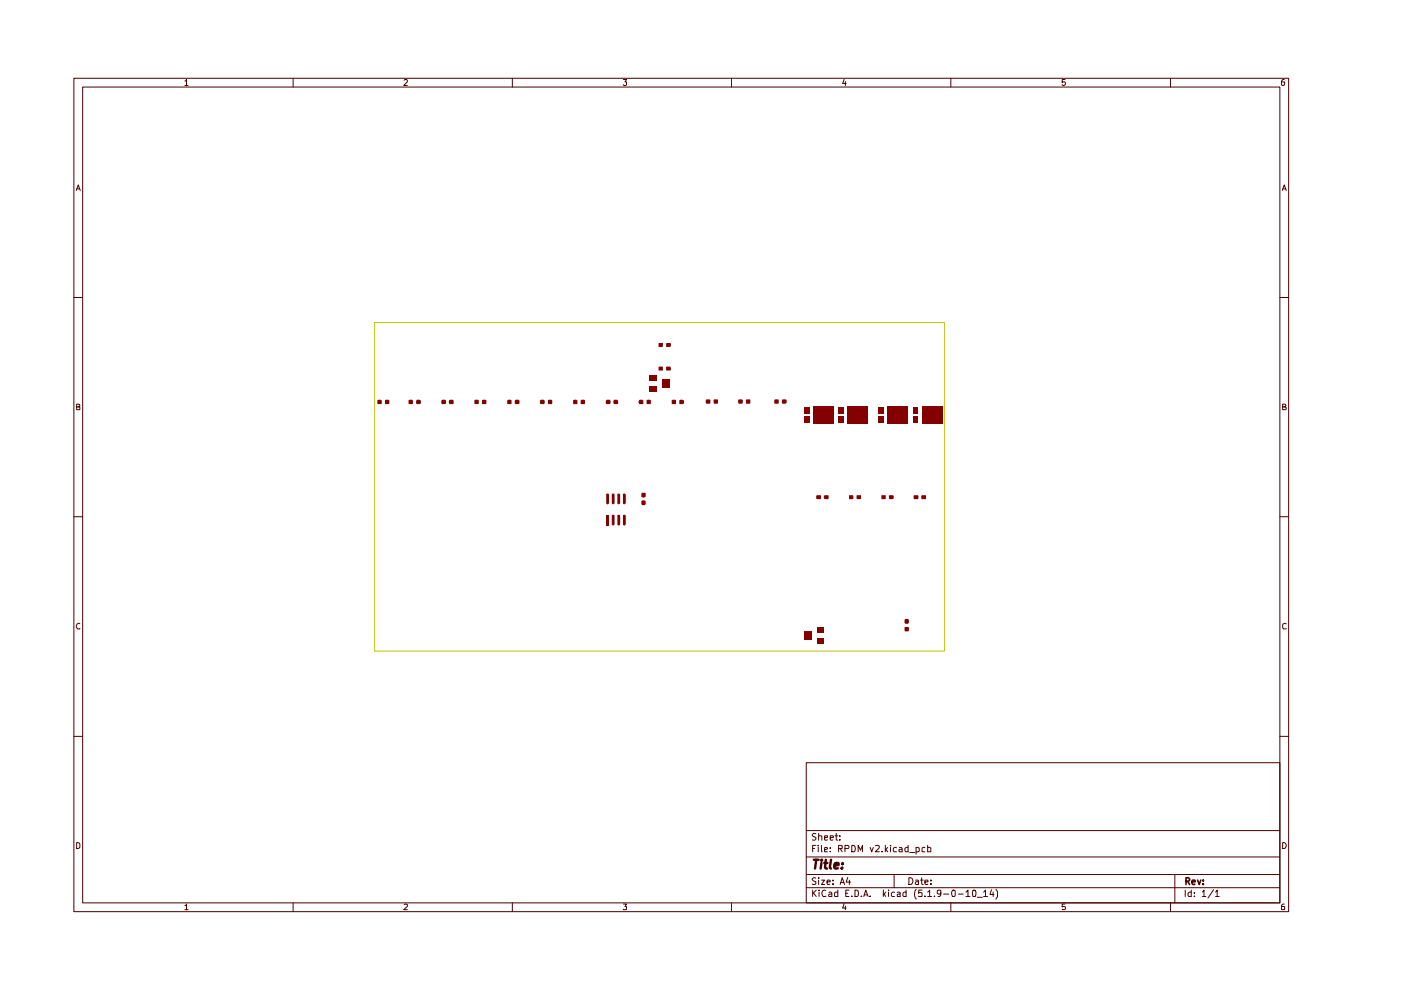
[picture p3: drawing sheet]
<svg xmlns="http://www.w3.org/2000/svg" width="297mm" height="210mm" viewBox="0 0 297 210" stroke-linecap="round" stroke-linejoin="round" font-family="sans-serif">
<g fill="none" stroke="#480000" stroke-width=".21">
<path d="M15.7 16.6h257.5v176.7h-257.5zM17.5 18.5h253.9v172.9h-253.9zM39.2 17.2l.3-.4v1.3M39.2 18.1h.7M62.1 16.6v1.9M85.7 17l.2-.2h.3l.2 .2v.4l-.8 .7h.8M108.6 16.6v1.9M132.2 16.8h.6l-.3 .6h.3v.5l-.1 .2h-.4l-.1-.2M155.1 16.6v1.9M179 16.8l-.4 .9h.8M179.2 17.3v.8M201.6 16.6v1.9"/>
<path d="M225.8 16.8h-.6v.6h.5l.2 .1v.4l-.3 .2-.4-.2M248.2 16.6v1.9M272.3 16.8l-.4 .1-.2 .3v.7l.2 .2 .4-.1v-.6h-.5l-.1 .1M16.2 40.4l.4-1.2 .4 1.2M16.3 40h.5M271.9 40.4l.4-1.2 .4 1.2M272 40h.6M15.7 63.1h1.8M271.4 63.1h1.8M16.3 86.3h.4l.2-.3-.1-.2-.5-.1v1.2h.5l.1-.5-.2-.1M271.9 86.3l.6-.1v-.4l-.6-.1v1.2h.6l.2-.5-.3-.1M15.7 109.6h1.8"/>
<path d="M271.4 109.6h1.8M16.9 132.2h-.1a.66 .66 0 0 0-.6 .4 .66 .66 0 0 0 .2 .7h.5M272.7 132.2h-.3l-.5 .3v.6l.2 .2h.6M15.7 156.1h1.8M271.4 156.1h1.8M16.3 178.6a.52 .52 0 0 1 .6 .4v.6a.52 .52 0 0 1-.6 .3zM170.9 161.7h100.5v29.7h-100.5zM170.9 176.1h100.5M172.3 179.9h.4M173 179.2h-.7v1.4M173 176.8l-.5-.1-.3 .3 .3 .4 .5 .1v.5l-.3 .1h-.5M173.5 179.2v.1"/>
<path d="M173.5 179.7v.9M173.6 177.3l.6-.1v.9M173.6 176.7v1.4M174.2 179.2v1.2l.1 .2M174.8 177.6l.6-.1v-.3h-.6v.9h.6M176 179.7v.2M176 177.6l.7-.1-.1-.3h-.6v.9h.6M177 177.2h.6M177.3 176.7v1.4h.3M177.8 179.9h.7l.1-.6-.8-.1v1.4M178.1 178v.1M178.1 177.2v.2"/>
<path d="M178.1 179.9l.5 .7M179.2 179.9h.6l.2-.2-.1-.4-.7-.1v1.4M180.6 179.2l.7 .2 .1 .6-.3 .6h-.5zM184.5 179.7l.3 .9 .4-.9M185.6 179.3l.6-.1 .2 .3v.3l-.8 .8h.8M187.7 179.2v1.4M188.2 179.7l-.5 .6M188.8 179.2v.1M188.8 179.7v.9M190.1 179.7h-.4l-.3 .2 .1 .6 .6 .1M190.7 179.7h.4l.2 .2v.7h-.6l-.1-.3 .7-.3M192.5 179.2v1.4h-.5l-.1-.7 .2-.2h.4"/>
<path d="M194.2 179.7h.4l.3 .2-.1 .7h-.6M194.2 179.7v1.4M196.1 179.7h-.4l-.2 .1v.7l.6 .1M196.7 179.2v1.4h.6l.1-.8-.3-.1h-.4M271.9 178.6a.65 .65 0 0 1 .8 .7 .65 .65 0 0 1-.8 .6zM39.2 192l.3-.3v1.2M39.2 192.9h.7M62.1 191.4v1.9M85.7 191.8h.7v.4l-.8 .7h.8M108.6 191.4v1.9M132.2 191.7h.6l-.3 .5 .3 .1v.5h-.6M155.1 191.4v1.9"/>
<path d="M170.9 188.2h100.5M170.9 185.4h100.5M170.9 181.7h100.5M172.3 188.7v1.4M172.5 189.3l.6 .8M173 186.2l-.5-.1-.3 .3 .3 .4 .5 .1v.5l-.3 .1h-.5M173.1 188.7l-.8 .8M173.6 186.1v.2M173.6 186.6v.9M173.7 188.7v.1M173.7 189.1v1M174.2 186.6h.6l-.6 .9h.6"/>
<path d="M174.8 180.2l.6-.2v-.3h-.6v.9h.6M175.1 188.8a.62 .62 0 0 0-.8 .2 .62 .62 0 0 0 0 .7l.2 .4 .6-.1M175.3 187l.7-.1-.1-.3h-.5l-.1 .2 .1 .7h.5M175.8 189.2l.3-.1 .3 .3v.7h-.6l-.1-.4 .7-.2M176 180.5v.1M176.6 187.4v.1M176.6 186.6v.2M177.6 188.7v1.4h-.6v-.8l.2-.2 .4 .1M178.1 187.5l.5-1.4 .5 1.4M178.2 187.1h.7M179 191.6l-.4 .9h.8M179.2 192.1v.8"/>
<path d="M179.3 189.4h.4M179.7 186l-.3 1h.9M180 188.7h-.7v1.4h.7M180.1 186.6v.9M180.6 190v.1M181.3 188.7l.6 .2 .1 .6-.2 .6h-.5zM181.9 180.6v-1.4l.6 1.1 .4-1.1v1.4M182.6 190v.1M183.1 190.1l.5-1.4 .5 1.4M183.2 189.7h.7M184.5 190v.1M187 180.5v.1"/>
<path d="M187.3 188.7v1.4M187.5 189.6l.3 .5M187.8 189.1l-.5 .6M187.8 180.1l.4 .5M188.4 188.7v.1M188.4 189.1v1M189.6 185.4v2.8M189.7 189.2l-.4-.1-.3 .4 .1 .6h.6M190.2 189.2h.6v.9h-.6v-.4l.6-.2M192.1 188.7v1.4h-.5l-.2-.3 .1-.5 .3-.2 .3 .1M192.7 186.1a.73 .73 0 0 1 .9 .7 .73 .73 0 0 1-.9 .7zM192.9 180.8h1.1"/>
<path d="M194.1 186.6h.5l.1 .9M194.2 188.6a1.8 1.8 0 0 0 0 2.1M194.7 186.9h-.5l-.1 .3 .1 .3h.5M195.2 186.6h.5M195.4 186.1v1.2l.3 .2M195.5 188.7h-.7l-.1 .7 .2-.2 .5 .1 .1 .7h-.8M196.1 187l.7-.1-.1-.3h-.5l-.1 .2 .1 .7h.5M196.1 190v.1M196.7 189.1l.4-.4v1.4M196.7 190.1h.8M197.4 187.4v.1M197.4 186.6v.2"/>
<path d="M198.1 190v.1M199.5 189.3v.2l-.3 .1-.4-.1v-.7h.7v.9l-.3 .4h-.3M200.1 189.6h1.1M201.6 191.4v1.9M201.9 188.8l.4-.1 .2 .3v.8l-.1 .3h-.5l-.1-.3v-.6zM203.2 189.6h1M204.8 189.1l.4-.4v1.4M204.8 190.1h.9M206.2 188.8h.6l.1 .8-.1 .5-.6-.1zM207.2 190.2h1.1M208.5 189.1l.5-.4v1.4M208.5 190.1h.9"/>
<path d="M210.2 188.6l-.3 1.1h.8M210.6 189.1v1M211.2 188.6l.3 .5v1l-.3 .6M225.8 191.7h-.6v.6l.5-.1 .2 .2v.3l-.2 .2-.5-.1M248.2 191.4v1.9M249.1 185.4v6M251.3 188.7v1.4M252.6 188.7v1.4h-.5l-.2-.3 .1-.5 .2-.2 .4 .1M253.2 190v.1M253.2 189.2v.2M254.9 189.1l.4-.4v1.4M254.9 190.1h.8"/>
<path d="M257.3 188.6l-1.2 1.8M257.7 189.1l.4-.4v1.4M257.7 190.1h.8M272.3 191.7l-.4 .1-.2 .2v.8l.6 .1v-.7h-.5l-.1 .2"/>
</g>
<path d="M251.5 186.9h.5l.2-.3v-.2l-.2-.3h-.5v1.4M251.8 186.9l.4 .6M252.7 187l.7-.1-.1-.3h-.5l-.1 .2 .1 .7h.5M253.9 186.6l.4 .9 .3-.9M255.1 187.4v.1M255.1 186.6v.2" fill="none" stroke="#480000" stroke-width=".34"/>
<path d="M172.6 182.3h1M173.1 182.3l-.3 1.8M174.2 183l-.2 1.1M174.2 182.3v.2l.1-.1-.1-.1v.2M174.8 183h.6M175.1 182.3l-.2 1.6 .4 .2M176.2 182.3l-.3 1.6 .3 .2M176.9 183.6l.9-.2v-.4h-.6l-.2 .2v.9h.6M178.6 184l-.1 .1h-.1l.2-.1-.1 .1M178.6 183v.2" fill="none" stroke="#480000" stroke-width=".51"/>
<path d="M79.4 68.4h120.9v69.6h-120.9z" fill="none" stroke="#c2c200" stroke-width=".21"/>
<g fill="#840000">
<path d="M140.4 80.4h1.5v1.9h-1.5z"/>
<path d="M137.7 82h1.5v1.1h-1.5z"/>
<path d="M137.7 79.6h1.5v1.2h-1.5z"/>
<path d="M142.4 84.8h.9v.8l-.8 .1z"/>
<path d="M144 84.9l.2-.1h.7l.1 .7-.1 .2h-.8z"/>
<path d="M80 84.8h.9v.8l-.8 .1z"/>
<path d="M81.6 84.8h.9v.8l-.8 .1z"/>
<path d="M86.6 84.8h.9v.8l-.8 .1z"/>
<path d="M88.4 84.8h.8v.7l-.1 .2h-.8l-.1-.8z"/>
<path d="M93.7 84.8h.7l.2 .1v.6l-.2 .2h-.7l-.1-.2v-.6z"/>
<path d="M95.2 84.8h.8l.2 .1v.7l-.9 .1-.1-.2z"/>
<path d="M100.6 84.8h.9v.8l-.8 .1z"/>
<path d="M102.2 84.8h.9v.8l-.8 .1z"/>
<path d="M107.5 84.9l.2-.1h.8v.8l-.9 .1z"/>
<path d="M109.1 84.9l.2-.1h.7l.2 .1v.6l-.2 .2h-.7l-.2-.2z"/>
<path d="M114.6 84.8h.7l.2 .1v.6l-.2 .2h-.7l-.1-.2v-.6z"/>
<path d="M116.2 84.8h.7l.2 .1v.7l-.9 .1z"/>
<path d="M136.1 104.5h.7v.9l-.6 .1-.2-.2z"/>
<path d="M136.1 106.2l.6-.1 .2 .2v.6l-.2 .2h-.6l-.1-.2z"/>
<path d="M137.1 84.8h.9v.8l-.8 .1z"/>
<path d="M132.1 104.7l.4-.1 .2 .2v1.9a.32 .32 0 0 1-.3 .2 .32 .32 0 0 1-.3-.1z"/>
<path d="M139.6 77.8l.9-.1v.9h-.8z"/>
<path d="M141.2 77.8l.9-.1 .1 .2v.6l-.9 .1z"/>
<path d="M139.6 72.8l.9-.1v.8l-.8 .1z"/>
<path d="M141.2 72.8l1-.1v.7l-.1 .2h-.8z"/>
<path d="M135.5 84.8h.7l.2 .1v.7l-.8 .1-.2-.3z"/>
<path d="M121.5 84.8h.9v.8l-.8 .1z"/>
<path d="M123.1 84.9l.2-.1h.7v.8l-.8 .1z"/>
<path d="M128.4 84.9l.2-.1h.7l.2 .2v.5l-.2 .2h-.8z"/>
<path d="M130.2 84.8h.7l.2 .1v.6l-.2 .2h-.7l-.2-.2v-.6z"/>
<path d="M128.5 104.7l.5-.1 .1 .2v2a.34 .34 0 0 1-.6 0z"/>
<path d="M129.7 104.7l.5-.1 .1 .2v2a.34 .34 0 0 1-.6 0z"/>
<path d="M130.9 104.7l.4-.1 .2 .2v1.9a.32 .32 0 0 1-.3 .2 .32 .32 0 0 1-.3-.1z"/>
<path d="M132.1 109.2l.4-.1 .2 .2v1.9l-.2 .2-.4-.1z"/>
<path d="M131 109.1h.3l.2 .2v1.9l-.2 .2-.4-.1z"/>
<path d="M129.7 109.2l.5-.1 .1 .2v2l-.2 .1-.4-.1z"/>
<path d="M128.5 109.1h.6v2.3h-.6z"/>
<path d="M191.8 131.4l.1-.2h.6l.2 .2v.7l-.2 .1h-.6l-.1-.1z"/>
<path d="M191.8 133l.8-.1v1h-.7z"/>
<path d="M195.4 105h.9v.7l-.9 .1z"/>
<path d="M193.8 105h.8v.8h-.8z"/>
<path d="M170.5 133.9h1.5v1.8h-1.5z"/>
<path d="M173.2 133h1.5v1.2h-1.5z"/>
<path d="M173.2 135.4h1.5v1.2h-1.5z"/>
<path d="M149.7 84.8h.9v.7l-.8 .1-.2-.3z"/>
<path d="M151.3 84.8h.9v.7l-.8 .1z"/>
<path d="M158.2 84.8h.9v.7l-.9 .1z"/>
<path d="M156.5 84.8h1v.7l-.9 .1-.1-.3z"/>
<path d="M164.2 84.8l.8-.1 .1 .8-.8 .1z"/>
<path d="M165.8 84.8l.8-.1 .2 .1v.6l-.2 .2-.8-.1z"/>
<path d="M170.6 86.4h1.1v1.4h-1.1z"/>
<path d="M170.6 88.2h1.1v1.4h-1.1z"/>
<path d="M172.5 86.1h4.3v3.8h-4.3z"/>
<path d="M177.8 86.4h1.1v1.4h-1.1z"/>
<path d="M177.8 88.2h1.1v1.4h-1.1z"/>
<path d="M179.7 86.1h4.3v3.8h-4.3z"/>
<path d="M193.6 86.4h1v1.4h-1z"/>
<path d="M193.6 88.2h1v1.4h-1z"/>
<path d="M195.5 86.1h4.3v3.8h-4.3z"/>
<path d="M186.3 86.4h1.1v1.4h-1.1z"/>
<path d="M186.3 88.2h1.1v1.4h-1.1z"/>
<path d="M188.1 86.1h4.3v3.8h-4.3z"/>
<path d="M174.8 105h.8l.1 .7-.9 .1z"/>
<path d="M173.1 105.1l.9-.1 .1 .7-1 .1z"/>
<path d="M181.6 105.1l.9-.1v.7l-.8 .1z"/>
<path d="M180 105h.8l.1 .7-.9 .1z"/>
<path d="M188.5 105.1l.9-.1v.8h-.8z"/>
<path d="M186.9 105.1l.9-.1v.7l-.9 .1z"/>
</g>
</svg>
